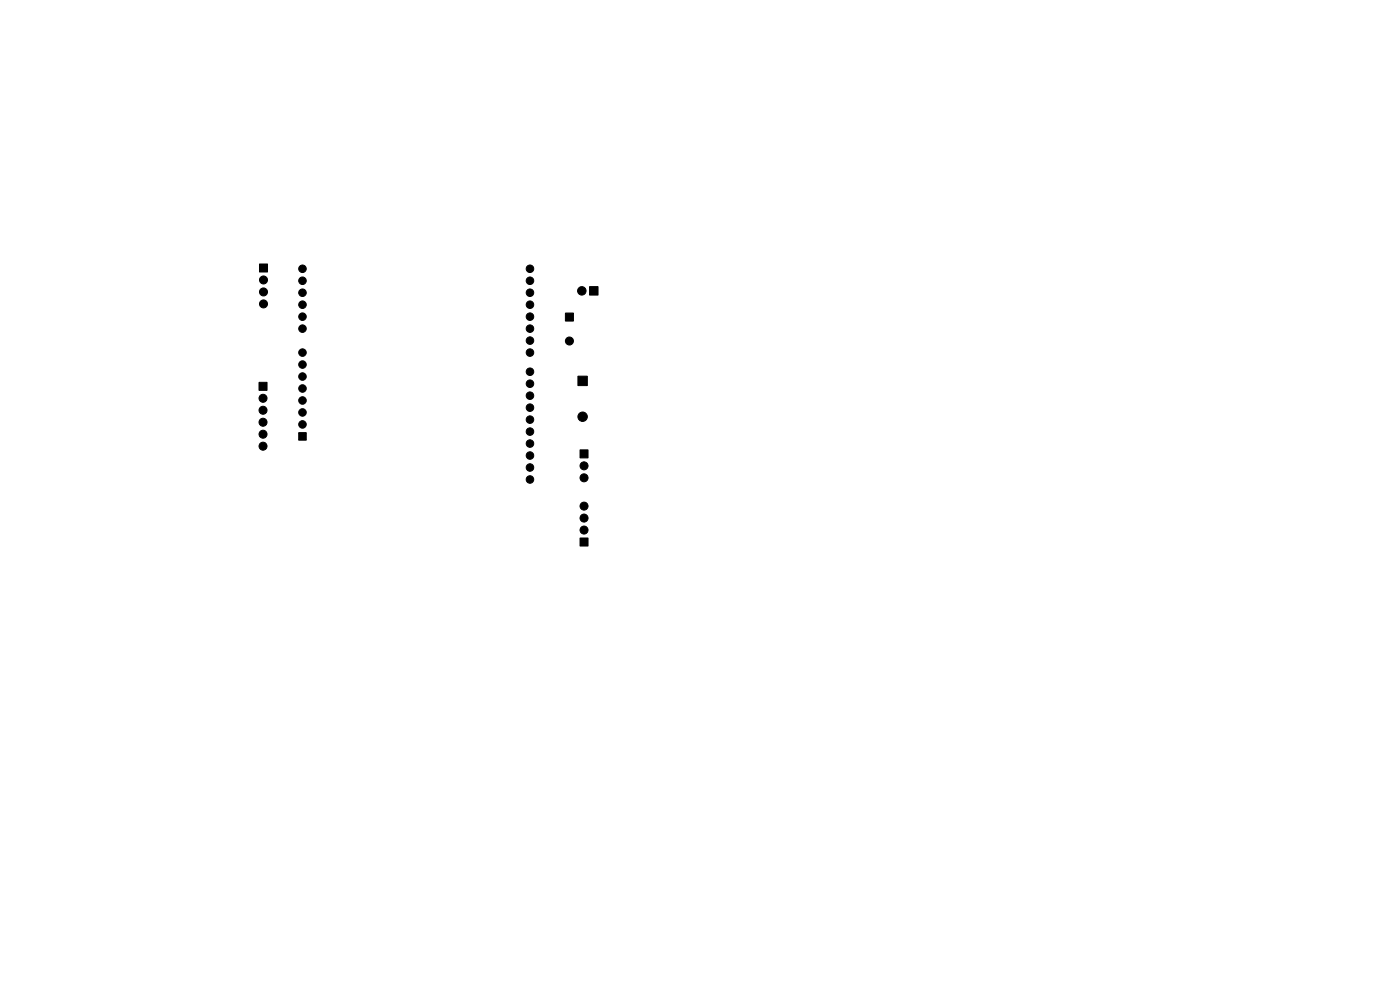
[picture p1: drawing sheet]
<svg xmlns="http://www.w3.org/2000/svg" width="297mm" height="210mm" viewBox="0 0 297 210" stroke-linecap="round" stroke-linejoin="round" font-family="sans-serif">
<g fill="#000" stroke="#000" stroke-width=".21">
<path d="M55 56h1.7v1.7h-1.7zM119.9 66.4h1.7v1.7h-1.7zM122.6 79.8h2v2h-2zM125.1 60.8h1.8v1.8h-1.8zM54.9 81.1h1.8v1.7h-1.8zM63.4 91.8h1.6v1.6h-1.6zM123.1 95.4h1.6v1.7h-1.6zM123.1 114.1h1.6v1.7h-1.6z"/>
<circle cx="55.9" cy="59.4" r=".85"/>
<circle cx="64.2" cy="57" r=".8"/>
<circle cx="64.2" cy="59.6" r=".8"/>
<circle cx="112.4" cy="59.6" r=".8"/>
<circle cx="112.4" cy="57" r=".8"/>
<circle cx="55.9" cy="61.9" r=".85"/>
<circle cx="55.9" cy="64.5" r=".85"/>
<circle cx="64.2" cy="77.3" r=".8"/>
<circle cx="64.2" cy="74.8" r=".8"/>
<circle cx="64.2" cy="69.7" r=".8"/>
<circle cx="64.2" cy="64.6" r=".8"/>
<circle cx="64.2" cy="67.2" r=".8"/>
<circle cx="64.2" cy="62.1" r=".8"/>
<circle cx="64.2" cy="79.9" r=".8"/>
<circle cx="112.4" cy="72.3" r=".8"/>
<circle cx="112.4" cy="74.8" r=".8"/>
<circle cx="112.4" cy="62.1" r=".8"/>
<circle cx="112.4" cy="67.2" r=".8"/>
<circle cx="112.4" cy="69.7" r=".8"/>
<circle cx="112.4" cy="64.6" r=".8"/>
<circle cx="112.4" cy="78.9" r=".8"/>
<circle cx="120.8" cy="72.3" r=".85"/>
<circle cx="123.4" cy="61.7" r=".9"/>
<circle cx="55.8" cy="94.6" r=".85"/>
<circle cx="55.8" cy="89.6" r=".85"/>
<circle cx="55.8" cy="87" r=".85"/>
<circle cx="55.8" cy="84.5" r=".85"/>
<circle cx="55.8" cy="92.1" r=".85"/>
<circle cx="64.2" cy="87.5" r=".8"/>
<circle cx="64.2" cy="85" r=".8"/>
<circle cx="64.2" cy="82.4" r=".8"/>
<circle cx="64.2" cy="90" r=".8"/>
<circle cx="112.4" cy="96.6" r=".8"/>
<circle cx="112.4" cy="89" r=".8"/>
<circle cx="112.4" cy="86.5" r=".8"/>
<circle cx="112.4" cy="91.6" r=".8"/>
<circle cx="112.4" cy="83.9" r=".8"/>
<circle cx="112.4" cy="99.2" r=".8"/>
<circle cx="112.4" cy="81.4" r=".8"/>
<circle cx="112.4" cy="94.1" r=".8"/>
<circle cx="123.6" cy="88.4" r="1"/>
<circle cx="123.9" cy="98.8" r=".85"/>
<circle cx="112.4" cy="101.7" r=".8"/>
<circle cx="123.9" cy="112.4" r=".85"/>
<circle cx="123.9" cy="109.9" r=".85"/>
<circle cx="123.9" cy="107.4" r=".85"/>
<circle cx="123.9" cy="101.4" r=".85"/>
</g>
</svg>
